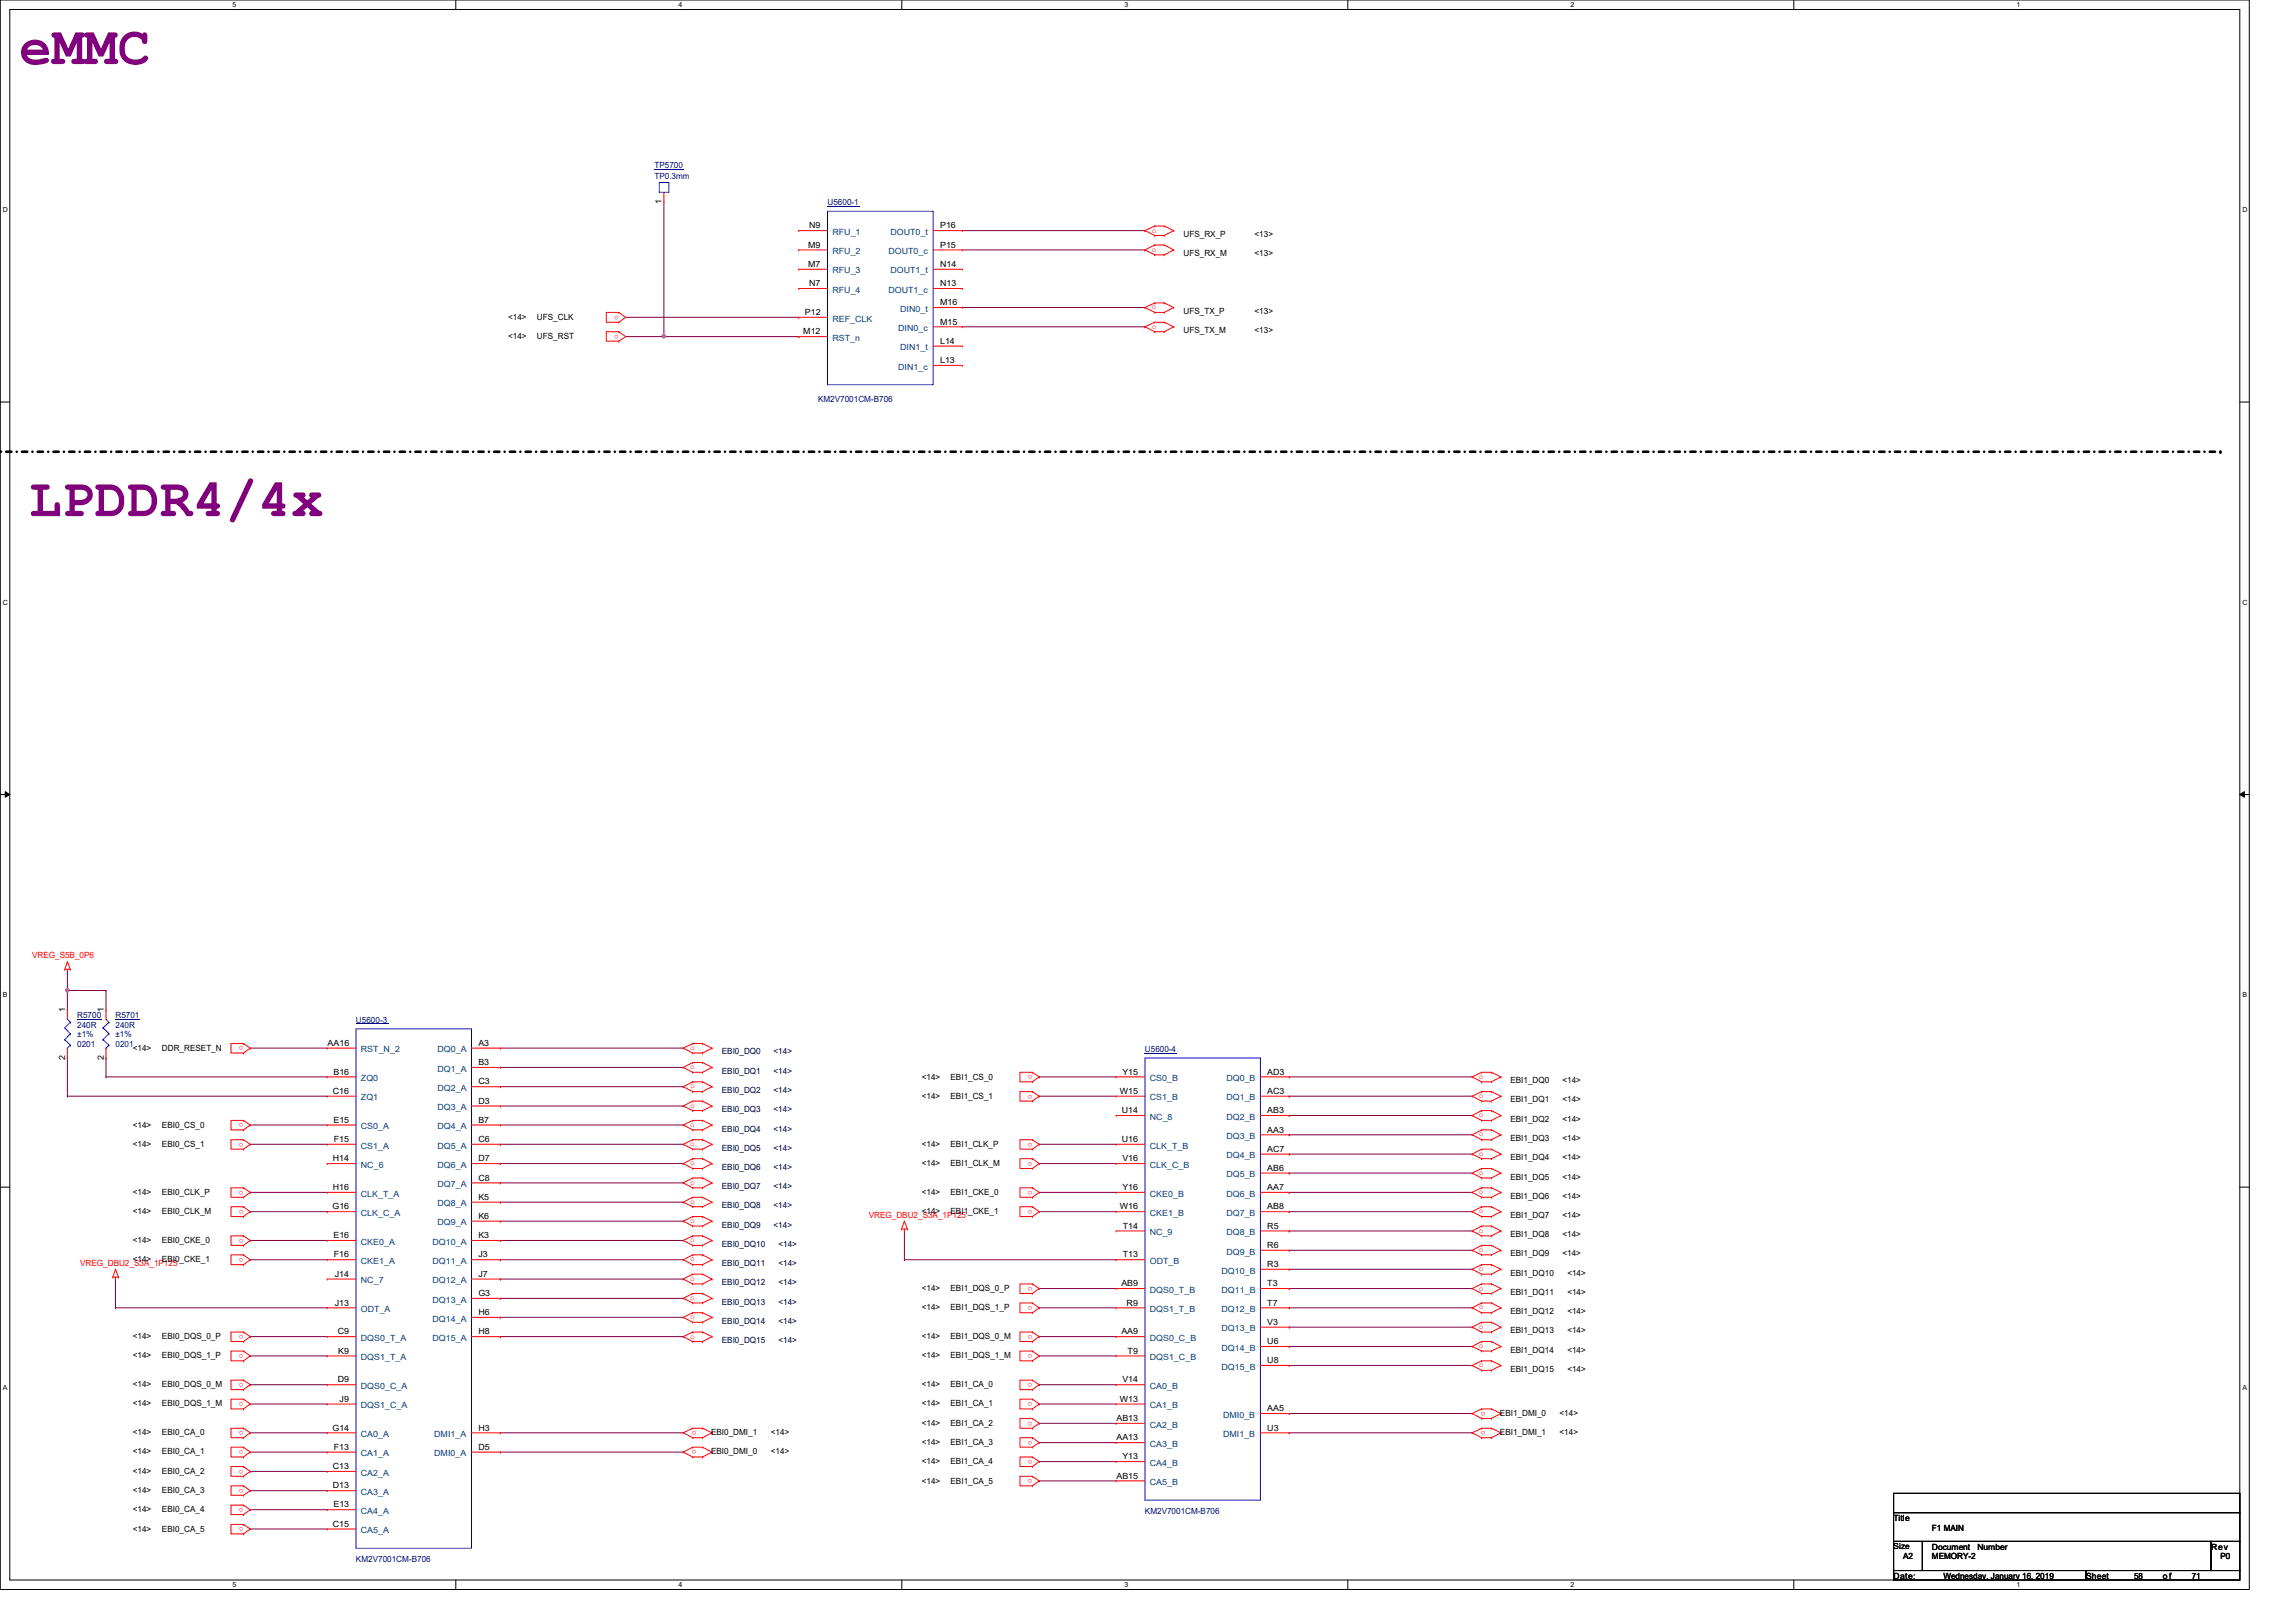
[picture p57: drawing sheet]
<svg xmlns="http://www.w3.org/2000/svg" width="297mm" height="210mm" viewBox="0 0 297 210" stroke-linecap="round" stroke-linejoin="round" font-family="sans-serif">
<defs><g id="words">
<g font-size="6.9" fill="#800080">
<text x="2.5" y="8.3">eMMC</text>
<text x="3.8" y="66.8">LPDDR4/4x</text>
</g>
<g font-size="1.1" fill="#000080">
<text x="84.7" y="21.7">TP5700</text>
<text x="84.7" y="23.2">TP0.3mm</text>
<text x="107.1" y="26.5">U5600-1</text>
<text x="105.8" y="52.1">KM2V7001CM-B706</text>
<text x="10" y="131.7">R5700</text>
<text x="14.9" y="131.7">R5701</text>
<text x="10" y="133">240R</text>
<text x="10" y="134.2">±1%</text>
<text x="10" y="135.5">0201</text>
<text x="14.9" y="133">240R</text>
<text x="14.9" y="134.2">±1%</text>
<text x="14.9" y="135.5">0201</text>
<text x="46.1" y="132.3">U5600-3</text>
<text x="148.1" y="136.1">U5600-4</text>
<text x="148.1" y="196">KM2V7001CM-B706</text>
<text x="46.1" y="202.2">KM2V7001CM-B706</text>
</g>
<g font-size="1.1">
<text x="85.6" y="26.4" transform="rotate(-90 85.6 26.4)">1</text>
<text x="104.7" y="29.5">N9</text>
<text x="121.6" y="29.5">P16</text>
<text x="104.6" y="32">M9</text>
<text x="104.6" y="34.5">M7</text>
<text x="121.6" y="32">P15</text>
<text x="121.6" y="34.5">N14</text>
<text x="153.1" y="30.6">UFS_RX_P</text>
<text x="153.1" y="33.1">UFS_RX_M</text>
<text x="162.3" y="33.1">&lt;13&gt;</text>
<text x="162.3" y="30.6">&lt;13&gt;</text>
<text x="65.7" y="41.4">&lt;14&gt;</text>
<text x="69.5" y="41.4">UFS_CLK</text>
<text x="104.1" y="40.8">P12</text>
<text x="104.7" y="37">N7</text>
<text x="121.6" y="42">M15</text>
<text x="121.6" y="37">N13</text>
<text x="121.6" y="39.5">M16</text>
<text x="153.1" y="40.6">UFS_TX_P</text>
<text x="162.3" y="40.6">&lt;13&gt;</text>
<text x="65.7" y="43.9">&lt;14&gt;</text>
<text x="69.5" y="43.9">UFS_RST</text>
<text x="103.9" y="43.3">M12</text>
<text x="121.6" y="44.5">L14</text>
<text x="121.6" y="47">L13</text>
<text x="153.1" y="43.1">UFS_TX_M</text>
<text x="162.3" y="43.1">&lt;13&gt;</text>
<text x="8.4" y="131" transform="rotate(-90 8.4 131)">1</text>
<text x="13.4" y="131" transform="rotate(-90 13.4 131)">1</text>
<text x="8.4" y="137.2" transform="rotate(-90 8.4 137.2)">2</text>
<text x="13.4" y="137.2" transform="rotate(-90 13.4 137.2)">2</text>
<text x="17.2" y="136">&lt;14&gt;</text>
<text x="21" y="136">DDR_RESET_N</text>
<text x="42.4" y="135.3">AA16</text>
<text x="61.9" y="135.3">A3</text>
<text x="61.9" y="137.8">B3</text>
<text x="43" y="141.6">C16</text>
<text x="43.1" y="139.1">B16</text>
<text x="61.9" y="140.3">C3</text>
<text x="61.9" y="142.8">D3</text>
<text x="119.2" y="139.7">&lt;14&gt;</text>
<text x="119.2" y="142.2">&lt;14&gt;</text>
<text x="123" y="139.7">EBI1_CS_0</text>
<text x="123" y="142.2">EBI1_CS_1</text>
<text x="144.9" y="141.6">W15</text>
<text x="145.2" y="139.1">Y15</text>
<text x="164" y="139.1">AD3</text>
<text x="164" y="141.6">AC3</text>
<text x="195.4" y="140.2">EBI1_DQ0</text>
<text x="195.4" y="142.7">EBI1_DQ1</text>
<text x="202.1" y="140.2">&lt;14&gt;</text>
<text x="202.1" y="142.7">&lt;14&gt;</text>
<text x="17.2" y="145.9">&lt;14&gt;</text>
<text x="17.2" y="148.4">&lt;14&gt;</text>
<text x="21" y="145.9">EBI0_CS_0</text>
<text x="21" y="148.4">EBI0_CS_1</text>
<text x="43.1" y="145.3">E15</text>
<text x="43.2" y="147.8">F15</text>
<text x="61.9" y="145.3">B7</text>
<text x="61.9" y="147.8">C6</text>
<text x="119.2" y="148.4">&lt;14&gt;</text>
<text x="123" y="148.4">EBI1_CLK_P</text>
<text x="145.1" y="147.8">U16</text>
<text x="145.1" y="144.1">U14</text>
<text x="164" y="144.1">AB3</text>
<text x="164" y="146.6">AA3</text>
<text x="164" y="149.1">AC7</text>
<text x="195.4" y="145.2">EBI1_DQ2</text>
<text x="195.4" y="147.7">EBI1_DQ3</text>
<text x="202.1" y="145.2">&lt;14&gt;</text>
<text x="202.1" y="147.7">&lt;14&gt;</text>
<text x="17.2" y="154.6">&lt;14&gt;</text>
<text x="21" y="154.6">EBI0_CLK_P</text>
<text x="43" y="150.3">H14</text>
<text x="43" y="154">H16</text>
<text x="61.9" y="150.3">D7</text>
<text x="61.9" y="152.8">C8</text>
<text x="61.9" y="155.3">K5</text>
<text x="119.2" y="150.9">&lt;14&gt;</text>
<text x="119.2" y="154.6">&lt;14&gt;</text>
<text x="123" y="150.9">EBI1_CLK_M</text>
<text x="123" y="154.6">EBI1_CKE_0</text>
<text x="145.2" y="150.3">V16</text>
<text x="145.2" y="154">Y16</text>
<text x="164" y="151.5">AB6</text>
<text x="164" y="154">AA7</text>
<text x="195.4" y="150.2">EBI1_DQ4</text>
<text x="195.4" y="152.7">EBI1_DQ5</text>
<text x="195.4" y="155.1">EBI1_DQ6</text>
<text x="202.1" y="150.2">&lt;14&gt;</text>
<text x="202.1" y="152.7">&lt;14&gt;</text>
<text x="202.1" y="155.1">&lt;14&gt;</text>
<text x="17.2" y="157.1">&lt;14&gt;</text>
<text x="17.2" y="160.9">&lt;14&gt;</text>
<text x="21" y="157.1">EBI0_CLK_M</text>
<text x="21" y="160.9">EBI0_CKE_0</text>
<text x="43" y="156.5">G16</text>
<text x="43.1" y="160.2">E16</text>
<text x="61.9" y="157.7">K6</text>
<text x="61.9" y="160.2">K3</text>
<text x="119.2" y="157.1">&lt;14&gt;</text>
<text x="123" y="157.1">EBI1_CKE_1</text>
<text x="144.9" y="156.5">W16</text>
<text x="145.2" y="159">T14</text>
<text x="164" y="156.5">AB8</text>
<text x="164" y="159">R5</text>
<text x="164" y="161.5">R6</text>
<text x="195.4" y="160.1">EBI1_DQ8</text>
<text x="195.4" y="157.6">EBI1_DQ7</text>
<text x="202.1" y="160.1">&lt;14&gt;</text>
<text x="202.1" y="157.6">&lt;14&gt;</text>
<text x="17.2" y="163.3">&lt;14&gt;</text>
<text x="21" y="163.3">EBI0_CKE_1</text>
<text x="43.2" y="162.7">F16</text>
<text x="43.3" y="165.2">J14</text>
<text x="61.9" y="162.7">J3</text>
<text x="61.9" y="165.2">J7</text>
<text x="61.9" y="167.7">G3</text>
<text x="119.2" y="167.1">&lt;14&gt;</text>
<text x="123" y="167.1">EBI1_DQS_0_P</text>
<text x="145.1" y="166.5">AB9</text>
<text x="145.2" y="162.7">T13</text>
<text x="164" y="164">R3</text>
<text x="164" y="166.5">T3</text>
<text x="195.4" y="162.6">EBI1_DQ9</text>
<text x="195.4" y="165.1">EBI1_DQ10</text>
<text x="195.4" y="167.6">EBI1_DQ11</text>
<text x="202.1" y="162.6">&lt;14&gt;</text>
<text x="202.8" y="165.1">&lt;14&gt;</text>
<text x="202.8" y="167.6">&lt;14&gt;</text>
<text x="17.2" y="173.3">&lt;14&gt;</text>
<text x="21" y="173.3">EBI0_DQS_0_P</text>
<text x="43.3" y="169">J13</text>
<text x="43.7" y="172.7">C9</text>
<text x="61.9" y="170.2">H6</text>
<text x="61.9" y="172.7">H8</text>
<text x="119.2" y="169.5">&lt;14&gt;</text>
<text x="119.2" y="173.3">&lt;14&gt;</text>
<text x="123" y="169.5">EBI1_DQS_1_P</text>
<text x="123" y="173.3">EBI1_DQS_0_M</text>
<text x="145.1" y="172.7">AA9</text>
<text x="145.8" y="169">R9</text>
<text x="164" y="169">T7</text>
<text x="164" y="171.4">V3</text>
<text x="164" y="173.9">U6</text>
<text x="195.4" y="170.1">EBI1_DQ12</text>
<text x="195.4" y="172.6">EBI1_DQ13</text>
<text x="202.8" y="170.1">&lt;14&gt;</text>
<text x="202.8" y="172.6">&lt;14&gt;</text>
<text x="17.2" y="175.8">&lt;14&gt;</text>
<text x="17.2" y="179.5">&lt;14&gt;</text>
<text x="21" y="175.8">EBI0_DQS_1_P</text>
<text x="21" y="179.5">EBI0_DQS_0_M</text>
<text x="43.7" y="178.9">D9</text>
<text x="43.8" y="175.2">K9</text>
<text x="119.2" y="179.5">&lt;14&gt;</text>
<text x="119.2" y="175.8">&lt;14&gt;</text>
<text x="123" y="179.5">EBI1_CA_0</text>
<text x="123" y="175.8">EBI1_DQS_1_M</text>
<text x="145.2" y="178.9">V14</text>
<text x="145.9" y="175.2">T9</text>
<text x="164" y="176.4">U8</text>
<text x="195.4" y="175">EBI1_DQ14</text>
<text x="195.4" y="177.5">EBI1_DQ15</text>
<text x="202.8" y="175">&lt;14&gt;</text>
<text x="202.8" y="177.5">&lt;14&gt;</text>
<text x="17.2" y="182">&lt;14&gt;</text>
<text x="17.2" y="185.8">&lt;14&gt;</text>
<text x="21" y="182">EBI0_DQS_1_M</text>
<text x="21" y="185.8">EBI0_CA_0</text>
<text x="43" y="185.1">G14</text>
<text x="43.9" y="181.4">J9</text>
<text x="61.9" y="185.1">H3</text>
<text x="92" y="185.8">EBI0_DMI_1</text>
<text x="99.7" y="185.8">&lt;14&gt;</text>
<text x="119.2" y="182">&lt;14&gt;</text>
<text x="119.2" y="184.5">&lt;14&gt;</text>
<text x="123" y="182">EBI1_CA_1</text>
<text x="123" y="184.5">EBI1_CA_2</text>
<text x="144.4" y="183.9">AB13</text>
<text x="144.9" y="181.4">W13</text>
<text x="164" y="182.6">AA5</text>
<text x="164" y="185.1">U3</text>
<text x="194.1" y="183.3">EBI1_DMI_0</text>
<text x="194.1" y="185.8">EBI1_DMI_1</text>
<text x="201.8" y="183.3">&lt;14&gt;</text>
<text x="201.8" y="185.8">&lt;14&gt;</text>
<text x="17.2" y="188.2">&lt;14&gt;</text>
<text x="17.2" y="190.7">&lt;14&gt;</text>
<text x="21" y="188.2">EBI0_CA_1</text>
<text x="21" y="190.7">EBI0_CA_2</text>
<text x="43" y="190.1">C13</text>
<text x="43.2" y="187.6">F13</text>
<text x="61.9" y="187.6">D5</text>
<text x="92" y="188.2">EBI0_DMI_0</text>
<text x="99.7" y="188.2">&lt;14&gt;</text>
<text x="119.2" y="187">&lt;14&gt;</text>
<text x="119.2" y="189.5">&lt;14&gt;</text>
<text x="119.2" y="192">&lt;14&gt;</text>
<text x="123" y="187">EBI1_CA_3</text>
<text x="123" y="189.5">EBI1_CA_4</text>
<text x="123" y="192">EBI1_CA_5</text>
<text x="144.4" y="186.4">AA13</text>
<text x="144.4" y="191.3">AB15</text>
<text x="145.2" y="188.8">Y13</text>
<text x="17.2" y="193.2">&lt;14&gt;</text>
<text x="17.2" y="195.7">&lt;14&gt;</text>
<text x="21" y="193.2">EBI0_CA_3</text>
<text x="21" y="195.7">EBI0_CA_4</text>
<text x="43" y="192.6">D13</text>
<text x="43" y="197.6">C15</text>
<text x="43.1" y="195.1">E13</text>
<text x="245" y="196.8">Title</text>
<text x="17.2" y="198.2">&lt;14&gt;</text>
<text x="21" y="198.2">EBI0_CA_5</text>
<text x="245" y="200.4">Size</text>
<text x="246.2" y="201.8">A2</text>
<text x="249.9" y="200.5">Document</text>
<text x="249.9" y="201.8">MEMORY-2</text>
<text x="249.9" y="198.1">F1 MAIN</text>
<text x="255.8" y="200.5">Number</text>
<text x="286" y="200.5">Rev</text>
<text x="287.3" y="201.8">P0</text>
<text x="245" y="204.3">Date:</text>
<text x="251.4" y="204.3">Wednesday, January 16, 2019</text>
<text x="269.9" y="204.3">Sheet</text>
<text x="276.1" y="204.3">58</text>
<text x="279.8" y="204.3">o f</text>
<text x="283.5" y="204.3">71</text>
</g>
<g font-size="1.1" fill="#004080">
<text x="107.7" y="30.4">RFU_1</text>
<text x="107.7" y="32.9">RFU_2</text>
<text x="107.7" y="35.4">RFU_3</text>
<text x="114.9" y="32.9">DOUT0_c</text>
<text x="115.2" y="30.4">DOUT0_t</text>
<text x="115.2" y="35.4">DOUT1_t</text>
<text x="107.7" y="41.6">REF_CLK</text>
<text x="107.7" y="37.9">RFU_4</text>
<text x="114.9" y="37.9">DOUT1_c</text>
<text x="116.5" y="40.3">DIN0_t</text>
<text x="107.7" y="44.1">RST_n</text>
<text x="116.2" y="42.8">DIN0_c</text>
<text x="116.2" y="47.8">DIN1_c</text>
<text x="116.5" y="45.3">DIN1_t</text>
<text x="46.7" y="136.2">RST_N_2</text>
<text x="56.6" y="136.2">DQ0_A</text>
<text x="46.7" y="139.9">ZQ0</text>
<text x="46.7" y="142.4">ZQ1</text>
<text x="56.6" y="138.7">DQ1_A</text>
<text x="56.6" y="141.2">DQ2_A</text>
<text x="56.6" y="143.7">DQ3_A</text>
<text x="148.8" y="139.9">CS0_B</text>
<text x="148.8" y="142.4">CS1_B</text>
<text x="158.7" y="139.9">DQ0_B</text>
<text x="158.7" y="142.4">DQ1_B</text>
<text x="46.7" y="146.1">CS0_A</text>
<text x="46.7" y="148.6">CS1_A</text>
<text x="56.6" y="146.1">DQ4_A</text>
<text x="56.6" y="148.6">DQ5_A</text>
<text x="148.8" y="148.6">CLK_T_B</text>
<text x="148.8" y="144.9">NC_8</text>
<text x="158.7" y="144.9">DQ2_B</text>
<text x="158.7" y="147.4">DQ3_B</text>
<text x="158.7" y="149.9">DQ4_B</text>
<text x="46.7" y="151.1">NC_6</text>
<text x="46.7" y="154.9">CLK_T_A</text>
<text x="56.6" y="151.1">DQ6_A</text>
<text x="56.6" y="153.6">DQ7_A</text>
<text x="148.8" y="151.1">CLK_C_B</text>
<text x="148.8" y="154.9">CKE0_B</text>
<text x="158.7" y="152.4">DQ5_B</text>
<text x="158.7" y="154.9">DQ6_B</text>
<text x="46.7" y="157.4">CLK_C_A</text>
<text x="46.7" y="161.1">CKE0_A</text>
<text x="56" y="161.1">DQ10_A</text>
<text x="56.6" y="156.1">DQ8_A</text>
<text x="56.6" y="158.6">DQ9_A</text>
<text x="148.8" y="157.4">CKE1_B</text>
<text x="148.8" y="159.9">NC_9</text>
<text x="158.7" y="157.4">DQ7_B</text>
<text x="158.7" y="159.9">DQ8_B</text>
<text x="46.7" y="163.6">CKE1_A</text>
<text x="46.7" y="166.1">NC_7</text>
<text x="56" y="163.6">DQ11_A</text>
<text x="56" y="166.1">DQ12_A</text>
<text x="148.8" y="163.6">ODT_B</text>
<text x="148.8" y="167.3">DQS0_T_B</text>
<text x="158" y="164.8">DQ10_B</text>
<text x="158" y="167.3">DQ11_B</text>
<text x="158.7" y="162.3">DQ9_B</text>
<text x="46.7" y="169.8">ODT_A</text>
<text x="46.7" y="173.5">DQS0_T_A</text>
<text x="56" y="168.6">DQ13_A</text>
<text x="56" y="171">DQ14_A</text>
<text x="56" y="173.5">DQ15_A</text>
<text x="148.8" y="173.5">DQS0_C_B</text>
<text x="148.8" y="169.8">DQS1_T_B</text>
<text x="158" y="169.8">DQ12_B</text>
<text x="158" y="172.3">DQ13_B</text>
<text x="46.7" y="179.7">DQS0_C_A</text>
<text x="46.7" y="176">DQS1_T_A</text>
<text x="148.8" y="176">DQS1_C_B</text>
<text x="148.8" y="179.7">CA0_B</text>
<text x="158" y="174.8">DQ14_B</text>
<text x="158" y="177.2">DQ15_B</text>
<text x="46.7" y="182.2">DQS1_C_A</text>
<text x="46.7" y="186">CA0_A</text>
<text x="56.2" y="186">DMI1_A</text>
<text x="148.8" y="182.2">CA1_B</text>
<text x="148.8" y="184.7">CA2_B</text>
<text x="158.2" y="183.5">DMI0_B</text>
<text x="158.2" y="186">DMI1_B</text>
<text x="46.7" y="188.5">CA1_A</text>
<text x="46.7" y="191">CA2_A</text>
<text x="56.2" y="188.5">DMI0_A</text>
<text x="148.8" y="187.2">CA3_B</text>
<text x="148.8" y="189.7">CA4_B</text>
<text x="46.7" y="193.5">CA3_A</text>
<text x="46.7" y="195.9">CA4_A</text>
<text x="148.8" y="192.2">CA5_B</text>
<text x="46.7" y="198.4">CA5_A</text>
</g>
<g font-size="1.1" fill="#f00">
<text x="4.1" y="124">VREG_S5B_0P6</text>
<text x="112.4" y="157.6">VREG_DBU2_S3A_1P125</text>
<text x="10.4" y="163.8">VREG_DBU2_S3A_1P125</text>
</g>
<g font-size="1.1" fill="#000040">
<text x="93.4" y="136.4">EBI0_DQ0</text>
<text x="100.1" y="136.4">&lt;14&gt;</text>
<text x="93.4" y="138.9">EBI0_DQ1</text>
<text x="93.4" y="141.4">EBI0_DQ2</text>
<text x="93.4" y="143.9">EBI0_DQ3</text>
<text x="100.1" y="138.9">&lt;14&gt;</text>
<text x="100.1" y="141.4">&lt;14&gt;</text>
<text x="100.1" y="143.9">&lt;14&gt;</text>
<text x="93.4" y="146.4">EBI0_DQ4</text>
<text x="93.4" y="148.9">EBI0_DQ5</text>
<text x="100.1" y="146.4">&lt;14&gt;</text>
<text x="100.1" y="148.9">&lt;14&gt;</text>
<text x="93.4" y="151.4">EBI0_DQ6</text>
<text x="93.4" y="153.9">EBI0_DQ7</text>
<text x="100.1" y="151.4">&lt;14&gt;</text>
<text x="100.1" y="153.9">&lt;14&gt;</text>
<text x="93.4" y="156.4">EBI0_DQ8</text>
<text x="93.4" y="158.9">EBI0_DQ9</text>
<text x="93.4" y="161.3">EBI0_DQ10</text>
<text x="100.1" y="156.4">&lt;14&gt;</text>
<text x="100.1" y="158.9">&lt;14&gt;</text>
<text x="100.7" y="161.3">&lt;14&gt;</text>
<text x="93.4" y="163.8">EBI0_DQ11</text>
<text x="93.4" y="166.3">EBI0_DQ12</text>
<text x="100.7" y="163.8">&lt;14&gt;</text>
<text x="100.7" y="166.3">&lt;14&gt;</text>
<text x="93.4" y="168.8">EBI0_DQ13</text>
<text x="93.4" y="171.3">EBI0_DQ14</text>
<text x="93.4" y="173.8">EBI0_DQ15</text>
<text x="100.7" y="168.8">&lt;14&gt;</text>
<text x="100.7" y="171.3">&lt;14&gt;</text>
<text x="100.7" y="173.8">&lt;14&gt;</text>
</g>
<g font-size="1" fill="#f00">
<text x="149" y="30.1">o</text>
<text x="149" y="32.6">o</text>
<text x="80" y="40.9" transform="rotate(180 80 40.9)">o</text>
<text x="149" y="40">o</text>
<text x="80" y="43.3" transform="rotate(180 80 43.3)">o</text>
<text x="149" y="42.5">o</text>
<text x="31.5" y="135.4" transform="rotate(180 31.5 135.4)">o</text>
<text x="89.3" y="135.9">o</text>
<text x="89.3" y="138.3">o</text>
<text x="89.3" y="140.8">o</text>
<text x="89.3" y="143.3">o</text>
<text x="133.6" y="139.1" transform="rotate(180 133.6 139.1)">o</text>
<text x="133.6" y="141.6" transform="rotate(180 133.6 141.6)">o</text>
<text x="191.3" y="139.6">o</text>
<text x="191.3" y="142.1">o</text>
<text x="31.5" y="145.4" transform="rotate(180 31.5 145.4)">o</text>
<text x="31.5" y="147.9" transform="rotate(180 31.5 147.9)">o</text>
<text x="89.3" y="145.8">o</text>
<text x="89.3" y="148.3">o</text>
<text x="133.6" y="147.9" transform="rotate(180 133.6 147.9)">o</text>
<text x="191.3" y="144.6">o</text>
<text x="191.3" y="147.1">o</text>
<text x="191.3" y="149.6">o</text>
<text x="31.5" y="154.1" transform="rotate(180 31.5 154.1)">o</text>
<text x="89.3" y="155.8">o</text>
<text x="89.3" y="150.8">o</text>
<text x="89.3" y="153.3">o</text>
<text x="133.6" y="150.4" transform="rotate(180 133.6 150.4)">o</text>
<text x="133.6" y="154.1" transform="rotate(180 133.6 154.1)">o</text>
<text x="191.3" y="152.1">o</text>
<text x="191.3" y="154.6">o</text>
<text x="31.5" y="156.6" transform="rotate(180 31.5 156.6)">o</text>
<text x="31.5" y="160.3" transform="rotate(180 31.5 160.3)">o</text>
<text x="89.3" y="158.3">o</text>
<text x="89.3" y="160.8">o</text>
<text x="133.6" y="156.6" transform="rotate(180 133.6 156.6)">o</text>
<text x="191.3" y="159.5">o</text>
<text x="191.3" y="157">o</text>
<text x="31.5" y="162.8" transform="rotate(180 31.5 162.8)">o</text>
<text x="89.3" y="163.2">o</text>
<text x="89.3" y="165.7">o</text>
<text x="133.6" y="166.5" transform="rotate(180 133.6 166.5)">o</text>
<text x="191.3" y="162">o</text>
<text x="191.3" y="164.5">o</text>
<text x="191.3" y="167">o</text>
<text x="31.5" y="172.8" transform="rotate(180 31.5 172.8)">o</text>
<text x="89.3" y="168.2">o</text>
<text x="89.3" y="170.7">o</text>
<text x="89.3" y="173.2">o</text>
<text x="133.6" y="169" transform="rotate(180 133.6 169)">o</text>
<text x="133.6" y="172.8" transform="rotate(180 133.6 172.8)">o</text>
<text x="191.3" y="169.5">o</text>
<text x="191.3" y="172">o</text>
<text x="31.5" y="175.3" transform="rotate(180 31.5 175.3)">o</text>
<text x="31.5" y="179" transform="rotate(180 31.5 179)">o</text>
<text x="133.6" y="179" transform="rotate(180 133.6 179)">o</text>
<text x="133.6" y="175.3" transform="rotate(180 133.6 175.3)">o</text>
<text x="191.3" y="174.5">o</text>
<text x="191.3" y="177">o</text>
<text x="31.5" y="181.5" transform="rotate(180 31.5 181.5)">o</text>
<text x="31.5" y="185.2" transform="rotate(180 31.5 185.2)">o</text>
<text x="90.1" y="185.2" transform="rotate(180 90.1 185.2)">o</text>
<text x="133.6" y="181.5" transform="rotate(180 133.6 181.5)">o</text>
<text x="133.6" y="184" transform="rotate(180 133.6 184)">o</text>
<text x="192.2" y="182.7" transform="rotate(180 192.2 182.7)">o</text>
<text x="192.2" y="185.2" transform="rotate(180 192.2 185.2)">o</text>
<text x="31.5" y="187.7" transform="rotate(180 31.5 187.7)">o</text>
<text x="31.5" y="190.2" transform="rotate(180 31.5 190.2)">o</text>
<text x="90.1" y="187.7" transform="rotate(180 90.1 187.7)">o</text>
<text x="133.6" y="186.4" transform="rotate(180 133.6 186.4)">o</text>
<text x="133.6" y="188.9" transform="rotate(180 133.6 188.9)">o</text>
<text x="133.6" y="191.4" transform="rotate(180 133.6 191.4)">o</text>
<text x="31.5" y="192.7" transform="rotate(180 31.5 192.7)">o</text>
<text x="31.5" y="195.2" transform="rotate(180 31.5 195.2)">o</text>
<text x="31.5" y="197.7" transform="rotate(180 31.5 197.7)">o</text>
</g>
<g font-size=".9">
<text x="30.1" y=".9">5</text>
<text x="87.8" y=".9">4</text>
<text x="145.5" y=".9">3</text>
<text x="203.2" y=".9">2</text>
<text x="260.9" y=".9">1</text>
<text x=".4" y="27.4">D</text>
<text x="290.1" y="27.4">D</text>
<text x=".4" y="78.2">C</text>
<text x="290.1" y="78.2">C</text>
<text x=".4" y="129">B</text>
<text x="290.1" y="129">B</text>
<text x=".4" y="179.8">A</text>
<text x="290.1" y="179.8">A</text>
<text x="30.1" y="205.4">5</text>
<text x="87.8" y="205.4">4</text>
<text x="145.5" y="205.4">3</text>
<text x="203.2" y="205.4">2</text>
<text x="260.9" y="205.4">1</text>
</g>
</g></defs>
<path d="M0 0h291v205.7h-291zM1.3 1.2h288.5v203.3h-288.5z" fill="none" stroke="#000" stroke-width=".13"/>
<g fill="#fff">
<path d="M30.1 .1h.5v1h-.5z"/>
<path d="M30.1 204.6h.5v1h-.5z"/>
</g>
<path d="M59 0v1.2M59 204.5v1.2" fill="none" stroke="#000" stroke-width=".13"/>
<g fill="#fff">
<path d="M87.8 .1h.5v1h-.5z"/>
<path d="M87.8 204.6h.5v1h-.5z"/>
</g>
<path d="M116.7 0v1.2M116.7 204.5v1.2" fill="none" stroke="#000" stroke-width=".13"/>
<g fill="#fff">
<path d="M145.5 .1h.5v1h-.5z"/>
<path d="M145.5 204.6h.5v1h-.5z"/>
</g>
<path d="M174.4 0v1.2M174.4 204.5v1.2" fill="none" stroke="#000" stroke-width=".13"/>
<g fill="#fff">
<path d="M203.2 .1h.5v1h-.5z"/>
<path d="M203.2 204.6h.5v1h-.5z"/>
</g>
<path d="M232.1 0v1.2M232.1 204.5v1.2" fill="none" stroke="#000" stroke-width=".13"/>
<g fill="#fff">
<path d="M260.9 .1h.5v1h-.5z"/>
<path d="M260.9 204.6h.5v1h-.5z"/>
<path d="M.4 26.6h.6v1h-.6z"/>
<path d="M290.1 26.6h.6v1h-.6z"/>
<path d="M.4 77.4h.6v1h-.6z"/>
<path d="M290.1 77.4h.6v1h-.6z"/>
</g>
<path d="M0 52h1.3M289.8 52h1.2" fill="none" stroke="#000" stroke-width=".13"/>
<g fill="#fff">
<path d="M.4 128.2h.6v1h-.6z"/>
<path d="M290.1 128.2h.6v1h-.6z"/>
</g>
<path d="M0 102.8h1.3M.7 102.4l.6 .4-.6 .4zM289.8 102.8l.6-.4v.8zM289.8 102.8h1.2" fill="none" stroke="#000" stroke-width=".13"/>
<path d="M.7 102.4l.6 .4-.6 .4zM289.8 102.8l.6-.4v.8z" fill="#000"/>
<g fill="#fff">
<path d="M.4 179h.5v1h-.5z"/>
<path d="M290.1 179h.6v1h-.6z"/>
</g>
<path d="M0 153.6h1.3M289.8 153.6h1.2" fill="none" stroke="#000" stroke-width=".13"/>
<path d="M0 58.5h287.3" fill="none" stroke="#000" stroke-width=".34" stroke-dasharray=".7 .7 0 .7"/>
<circle cx="287.3" cy="58.5" r=".17" fill="#000" stroke-dasharray=".7 .7 0 .7"/>
<path d="M85.9 26.1v17.5M85.9 43.6h.1" fill="none" stroke="#800040" stroke-width=".13"/>
<path d="M85.7 43.4h.3l.1 .1-.1 .2h-.2h-.1z" fill-rule="evenodd" fill="#f0f"/>
<path d="M85.7 43.4h.3l.1 .1-.1 .2h-.2h-.1z" fill="none" stroke="#f0f" stroke-width=".13"/>
<g fill="none" stroke="#800040" stroke-width=".13">
<path d="M80.9 41.1h22.4M103.3 41.1h.1M8.7 136.9h.1M8.7 125.7h.1M8.7 128.2h.1M8.7 125.7v5M8.7 136.9v5M8.7 128.2h5M13.7 136.9h.1M13.7 139.4h.1M13.7 128.2h.1M13.7 139.4h28.6"/>
<path d="M13.7 128.2v2.5M13.7 136.9v2.5M32.4 135.6h.1M32.4 135.6h9.9M64.7 135.6h.1M64.7 138.1h.1M64.7 135.6h23.7M64.7 138.1h23.7M166.8 139.4h.1M166.8 139.4h23.7M8.7 141.9h.1M8.7 141.9h33.6"/>
<path d="M64.7 155.6h.1M64.7 158h.1M64.7 140.6h.1M64.7 143.1h.1M64.7 145.6h.1M64.7 148.1h.1M64.7 150.6h.1M64.7 153.1h.1M64.7 155.6h23.7M64.7 158h23.7M64.7 140.6h23.7M64.7 143.1h23.7"/>
<path d="M64.7 145.6h23.7M64.7 148.1h23.7M64.7 150.6h23.7M64.7 153.1h23.7M166.8 159.3h.1M166.8 141.9h.1M166.8 144.4h.1M166.8 146.9h.1M166.8 149.4h.1M166.8 151.8h.1M166.8 154.3h.1M166.8 156.8h.1"/>
<path d="M166.8 159.3h23.7M166.8 141.9h23.7M166.8 144.4h23.7M166.8 146.9h23.7M166.8 149.4h23.7M166.8 151.8h23.7M166.8 154.3h23.7M166.8 156.8h23.7M64.7 160.5h.1M64.7 163h.1M64.7 165.5h.1M64.7 168h.1"/>
<path d="M64.7 170.5h.1M64.7 173h.1M64.7 160.5h23.7M64.7 163h23.7M64.7 165.5h23.7M64.7 168h23.7M64.7 170.5h23.7M64.7 173h23.7M166.8 161.8h.1M166.8 164.3h.1M166.8 166.8h.1M166.8 169.2h.1"/>
<path d="M166.8 171.7h.1M166.8 174.2h.1M166.8 176.7h.1M166.8 161.8h23.7M166.8 164.3h23.7M166.8 166.8h23.7M166.8 169.2h23.7M166.8 171.7h23.7M166.8 174.2h23.7M166.8 176.7h23.7"/>
</g>
<path d="M8.6 128h.3v.1v.2l-.2 .1-.1-.1z" fill-rule="evenodd" fill="#f0f"/>
<path d="M8.6 128h.3v.1v.2l-.2 .1-.1-.1z" fill="none" stroke="#f0f" stroke-width=".13"/>
<g fill="none" stroke="#800040" stroke-width=".13">
<path d="M124.5 29.8h23.6M124.5 32.3h23.6M124.5 39.8h23.6M148.1 29.8h.1M148.1 32.3h.1M148.1 39.8h.1M80.9 43.6h22.4M85.9 43.6h.1M103.3 43.6h.1M124.5 42.3h23.6M148.1 42.3h.1M134.4 139.4h.1"/>
<path d="M134.4 139.4h10M32.4 145.6h.1M32.4 148.1h.1M32.4 154.3h.1M32.4 156.8h.1M32.4 145.6h9.9M32.4 148.1h9.9M32.4 154.3h9.9M32.4 156.8h9.9M117 159.3h.1M117 159.3v3.7M134.4 141.9h.1"/>
<path d="M134.4 148.1h.1M134.4 150.6h.1M134.4 154.3h.1M134.4 156.8h.1M134.4 148.1h10M134.4 154.3h10M134.4 156.8h10M134.4 141.9h10M134.4 150.6h10M14.9 165.5h.1M14.9 169.2h.1M14.9 165.5v3.7"/>
<path d="M14.9 169.2h27.4M32.4 160.5h.1M32.4 163h.1M32.4 173h.1M32.4 175.5h.1M32.4 179.2h.1M32.4 160.5h9.9M32.4 163h9.9M32.4 173h9.9M32.4 175.5h9.9M32.4 179.2h9.9M117 163h.1"/>
<path d="M117 163h27.4M134.4 179.2h.1M134.4 166.8h.1M134.4 169.2h.1M134.4 173h.1M134.4 175.5h.1M134.4 169.2h10M134.4 173h10M134.4 175.5h10M134.4 179.2h10M134.4 166.8h10M32.4 181.7h.1"/>
<path d="M32.4 185.4h.1M32.4 187.9h.1M32.4 190.4h.1M32.4 192.9h.1M32.4 195.4h.1M32.4 197.9h.1M32.4 181.7h9.9M32.4 185.4h9.9M32.4 187.9h9.9M32.4 190.4h9.9M32.4 192.9h9.9M32.4 195.4h9.9"/>
<path d="M32.4 197.9h9.9M64.7 185.4h.1M64.7 187.9h.1M64.7 185.4h23.7M64.7 187.9h23.7M134.4 181.7h.1M134.4 184.2h.1M134.4 186.7h.1M134.4 189.1h.1M134.4 191.6h.1M134.4 181.7h10M134.4 184.2h10"/>
<path d="M134.4 186.7h10M134.4 189.1h10M134.4 191.6h10M166.8 182.9h.1M166.8 185.4h.1M166.8 185.4h23.7M166.8 182.9h23.7"/>
</g>
<g fill="none" stroke="#f00" stroke-width=".13">
<path d="M85.9 26.1h.1M85.9 24.9v1.2M103.3 29.8h.1M103.3 32.3h.1M103.3 34.8h.1M103.3 37.3h.1M103.3 29.8h3.8M103.3 32.3h3.8M103.3 37.3h3.8M103.3 34.8h3.8M120.7 29.8h3.8M120.7 32.3h3.8"/>
<path d="M120.7 37.3h3.8M120.7 39.8h3.8M120.7 34.8h3.8M124.5 29.8h.1M124.5 37.3h.1M124.5 32.3h.1M124.5 39.8h.1M124.5 34.8h.1M148.1 29.8h.1M148.1 32.3h.1M148.1 39.8h.1M148.1 29.8l1.3 .7"/>
<path d="M148.1 32.3l1.3 .7M148.1 39.8l1.3 .6M149.4 29.3h.1M149.4 30.5h.1M149.4 31.7h.1M149.4 33h.1M149.4 39.2h.1M149.4 29.3l-1.3 .5M149.4 29.3h1.2M149.4 30.5h1.2M149.4 31.7l-1.3 .6M149.4 31.7h1.2"/>
<path d="M149.4 33h1.2M149.4 39.2l-1.3 .6M149.4 39.2h1.2M150.6 29.3h.1M150.6 30.5h.1M150.6 31.7h.1M150.6 33h.1M150.6 39.2h.1M150.6 29.3l1.2 .5M150.6 31.7l1.2 .6M150.6 39.2l1.2 .6M151.8 29.8h.1"/>
<path d="M151.8 32.3h.1M151.8 39.8h.1M151.8 29.8l-1.2 .7M151.8 32.3l-1.2 .7M151.8 39.8l-1.2 .6M80 41.7h.1M80 40.4h.1M80 40.4h-1.6v1.3h1.6M80 44.2h.1M80 42.9h.1M80 42.9h-1.6v1.3h1.6M80 40.4l.9 .7-.9 .6"/>
<path d="M80 42.9l.9 .7-.9 .6M103.3 41.1h.1M103.3 43.6h.1M103.3 41.1h3.8M103.3 43.6h3.8M120.7 42.3h3.8M120.7 44.8h3.8M120.7 47.3h3.8M124.5 42.3h.1M124.5 44.8h.1M124.5 47.3h.1M148.1 42.3h.1"/>
<path d="M148.1 42.3l1.3 .6M149.4 40.4h.1M149.4 41.7h.1M149.4 42.9h.1M149.4 40.4h1.2M149.4 41.7l-1.3 .6M149.4 41.7h1.2M149.4 42.9h1.2M150.6 40.4h.1M150.6 41.7h.1M150.6 42.9h.1M150.6 41.7l1.2 .6"/>
<path d="M151.8 42.3h.1M151.8 42.3l-1.2 .6M8.4 125.4h.1M8.4 125.4h.7M8.7 125.7h.1M8.7 124.5h.1M8.7 130.7h.1M8.7 136.9h.1M8.7 125.4v.3M8.7 130.7v1.2M8.7 135.6v1.3M8.7 124.5l.4 .9"/>
<path d="M8.7 124.5l-.3 .9M9.1 125.4h.1M13.7 130.7h.1M13.7 136.9h.1M13.7 130.7v1.2M13.7 135.6v1.3M31.5 136.3h.1M31.5 135h.1M31.5 135h-1.6v1.3h1.6M31.5 135l.9 .6-.9 .7M42.3 135.6h.1M42.3 139.4h.1"/>
<path d="M42.3 139.4h3.8M42.3 135.6h3.8M61 135.6h3.7M61 138.1h3.7M64.7 135.6h.1M64.7 138.1h.1M88.4 135.6h.1M88.4 138.1h.1M88.4 135.6l1.2 .7M88.4 138.1l1.2 .7M89.6 135h.1M89.6 136.3h.1"/>
<path d="M89.6 137.5h.1M89.6 138.8h.1M89.6 140h.1M89.6 135l-1.2 .6M89.6 135h1.3M89.6 136.3h1.3M89.6 137.5l-1.2 .6M89.6 137.5h1.3M89.6 138.8h1.3M89.6 140l-1.2 .6M89.6 140h1.3M90.9 135h.1"/>
<path d="M90.9 136.3h.1M90.9 137.5h.1M90.9 138.8h.1M90.9 140h.1M90.9 135l1.2 .6M90.9 137.5l1.2 .6M90.9 140l1.2 .6M92.1 135.6h.1M92.1 138.1h.1M92.1 135.6l-1.2 .7M92.1 138.1l-1.2 .7M133.6 140h.1"/>
<path d="M133.6 138.8h.1M133.6 138.8h-1.7v1.2h1.7M133.6 138.8l.8 .6-.8 .6M144.4 139.4h.1M144.4 139.4h3.7M163.1 139.4h3.7M166.8 139.4h.1M190.5 139.4h.1M190.5 139.4l1.2 .6M191.7 138.8h.1M191.7 140h.1M191.7 138.8h1.3"/>
<path d="M191.7 140h1.3M191.7 138.8l-1.2 .6M193 138.8h.1M193 140h.1M193 138.8l1.2 .6M194.2 139.4h.1M194.2 139.4l-1.2 .6M31.5 146.2h.1M31.5 145h.1M31.5 145h-1.6v1.2h1.6M31.5 148.7h.1M31.5 147.5h.1"/>
<path d="M31.5 147.5h-1.6v1.2h1.6M31.5 154.9h.1M31.5 153.7h.1M31.5 153.7h-1.6v1.2h1.6M31.5 157.4h.1M31.5 156.2h.1M31.5 156.2h-1.6v1.2h1.6M31.5 159.9h.1M31.5 159.9h-1.6v1.3h1.6M31.5 145l.9 .6-.9 .6M31.5 147.5l.9 .6-.9 .6M31.5 153.7l.9 .6-.9 .6"/>
<path d="M31.5 156.2l.9 .6-.9 .6M31.5 159.9l.9 .6-.9 .7M42.3 141.9h.1M42.3 145.6h.1M42.3 148.1h.1M42.3 150.6h.1M42.3 156.8h.1M42.3 154.3h.1M42.3 150.6h3.8M42.3 148.1h3.8M42.3 154.3h3.8M42.3 156.8h3.8"/>
<path d="M42.3 141.9h3.8M42.3 145.6h3.8M61 150.6h3.7M61 148.1h3.7M61 145.6h3.7M61 140.6h3.7M61 143.1h3.7M61 153.1h3.7M61 155.6h3.7M61 158h3.7M64.7 140.6h.1M64.7 143.1h.1"/>
<path d="M64.7 145.6h.1M64.7 148.1h.1M64.7 150.6h.1M64.7 153.1h.1M64.7 155.6h.1M64.7 158h.1M88.4 155.6h.1M88.4 158h.1M88.4 140.6h.1M88.4 143.1h.1M88.4 145.6h.1M88.4 148.1h.1"/>
<path d="M88.4 150.6h.1M88.4 153.1h.1M88.4 155.6l1.2 .6M88.4 158l1.2 .7M88.4 140.6l1.2 .7M88.4 143.1l1.2 .6M88.4 145.6l1.2 .6M88.4 148.1l1.2 .6M88.4 150.6l1.2 .6M88.4 153.1l1.2 .6M89.6 154.9h.1M89.6 156.2h.1"/>
<path d="M89.6 157.4h.1M89.6 158.7h.1M89.6 159.9h.1M89.6 141.3h.1M89.6 142.5h.1M89.6 143.7h.1M89.6 145h.1M89.6 146.2h.1M89.6 147.5h.1M89.6 148.7h.1M89.6 149.9h.1M89.6 151.2h.1"/>
<path d="M89.6 152.4h.1M89.6 153.7h.1M89.6 154.9l-1.2 .7M89.6 154.9h1.3M89.6 156.2h1.3M89.6 157.4l-1.2 .6M89.6 157.4h1.3M89.6 158.7h1.3M89.6 159.9l-1.2 .6M89.6 159.9h1.3M89.6 141.3h1.3M89.6 142.5l-1.2 .6"/>
<path d="M89.6 142.5h1.3M89.6 143.7h1.3M89.6 145l-1.2 .6M89.6 145h1.3M89.6 146.2h1.3M89.6 147.5l-1.2 .6M89.6 147.5h1.3M89.6 148.7h1.3M89.6 149.9l-1.2 .7M89.6 149.9h1.3M89.6 151.2h1.3M89.6 152.4l-1.2 .7"/>
<path d="M89.6 152.4h1.3M89.6 153.7h1.3M90.9 154.9h.1M90.9 156.2h.1M90.9 157.4h.1M90.9 158.7h.1M90.9 159.9h.1M90.9 141.3h.1M90.9 142.5h.1M90.9 143.7h.1M90.9 145h.1M90.9 146.2h.1"/>
<path d="M90.9 147.5h.1M90.9 148.7h.1M90.9 149.9h.1M90.9 151.2h.1M90.9 152.4h.1M90.9 153.7h.1M90.9 154.9l1.2 .7M90.9 157.4l1.2 .6M90.9 159.9l1.2 .6M90.9 142.5l1.2 .6M90.9 145l1.2 .6M90.9 147.5l1.2 .6"/>
<path d="M90.9 149.9l1.2 .7M90.9 152.4l1.2 .7M92.1 155.6h.1M92.1 158h.1M92.1 140.6h.1M92.1 143.1h.1M92.1 145.6h.1M92.1 148.1h.1M92.1 150.6h.1M92.1 153.1h.1M92.1 155.6l-1.2 .6M92.1 158l-1.2 .7"/>
<path d="M92.1 140.6l-1.2 .7M92.1 143.1l-1.2 .6M92.1 145.6l-1.2 .6M92.1 148.1l-1.2 .6M92.1 150.6l-1.2 .6M92.1 153.1l-1.2 .6M116.6 159h.1M116.6 159h.8M117 159.3h.1M117 158h.1M117 159v.3M117 158l.4 1"/>
<path d="M117 158l-.4 1M117.4 159h.1M133.6 142.5h.1M133.6 141.3h.1M133.6 141.3h-1.7v1.2h1.7M133.6 148.7h.1M133.6 147.5h.1M133.6 147.5h-1.7v1.2h1.7M133.6 151.2h.1M133.6 149.9h.1M133.6 149.9h-1.7v1.3h1.7M133.6 154.9h.1"/>
<path d="M133.6 153.7h.1M133.6 153.7h-1.7v1.2h1.7M133.6 157.4h.1M133.6 156.2h.1M133.6 156.2h-1.7v1.2h1.7M133.6 141.3l.8 .6-.8 .6M133.6 147.5l.8 .6-.8 .6M133.6 149.9l.8 .7-.8 .6M133.6 153.7l.8 .6-.8 .6M133.6 156.2l.8 .6-.8 .6M144.4 150.6h.1M144.4 148.1h.1"/>
<path d="M144.4 154.3h.1M144.4 156.8h.1M144.4 159.3h.1M144.4 141.9h.1M144.4 144.4h.1M144.4 150.6h3.7M144.4 148.1h3.7M144.4 154.3h3.7M144.4 156.8h3.7M144.4 159.3h3.7M144.4 141.9h3.7M144.4 144.4h3.7"/>
<path d="M163.1 154.3h3.7M163.1 156.8h3.7M163.1 159.3h3.7M163.1 141.9h3.7M163.1 144.4h3.7M163.1 146.9h3.7M163.1 149.4h3.7M163.1 151.8h3.7M166.8 141.9h.1M166.8 144.4h.1M166.8 146.9h.1M166.8 149.4h.1"/>
<path d="M166.8 151.8h.1M166.8 154.3h.1M166.8 156.8h.1M166.8 159.3h.1M190.5 159.3h.1M190.5 141.9h.1M190.5 144.4h.1M190.5 146.9h.1M190.5 149.4h.1M190.5 151.8h.1M190.5 154.3h.1M190.5 156.8h.1"/>
<path d="M190.5 159.3l1.2 .6M190.5 141.9l1.2 .6M190.5 144.4l1.2 .6M190.5 146.9l1.2 .6M190.5 149.4l1.2 .5M190.5 151.8l1.2 .6M190.5 154.3l1.2 .6M190.5 156.8l1.2 .6M191.7 158.7h.1M191.7 159.9h.1M191.7 141.3h.1M191.7 142.5h.1"/>
<path d="M191.7 143.7h.1M191.7 145h.1M191.7 146.2h.1M191.7 147.5h.1M191.7 148.7h.1M191.7 149.9h.1M191.7 151.2h.1M191.7 152.4h.1M191.7 153.7h.1M191.7 154.9h.1M191.7 156.2h.1M191.7 157.4h.1"/>
<path d="M191.7 154.9h1.3M191.7 156.2h1.3M191.7 157.4h1.3M191.7 158.7h1.3M191.7 159.9h1.3M191.7 141.3h1.3M191.7 142.5h1.3M191.7 143.7h1.3M191.7 145h1.3M191.7 146.2h1.3M191.7 147.5h1.3M191.7 148.7h1.3"/>
<path d="M191.7 149.9h1.3M191.7 151.2h1.3M191.7 152.4h1.3M191.7 153.7h1.3M191.7 158.7l-1.2 .6M191.7 141.3l-1.2 .6M191.7 143.7l-1.2 .7M191.7 146.2l-1.2 .7M191.7 148.7l-1.2 .7M191.7 151.2l-1.2 .6M191.7 153.7l-1.2 .6M191.7 156.2l-1.2 .6"/>
<path d="M193 158.7h.1M193 159.9h.1M193 141.3h.1M193 142.5h.1M193 143.7h.1M193 145h.1M193 146.2h.1M193 147.5h.1M193 148.7h.1M193 149.9h.1M193 151.2h.1M193 152.4h.1"/>
<path d="M193 153.7h.1M193 154.9h.1M193 156.2h.1M193 157.4h.1M193 158.7l1.2 .6M193 141.3l1.2 .6M193 143.7l1.2 .7M193 146.2l1.2 .7M193 148.7l1.2 .7M193 151.2l1.2 .6M193 153.7l1.2 .6M193 156.2l1.2 .6"/>
<path d="M194.2 159.3h.1M194.2 141.9h.1M194.2 144.4h.1M194.2 146.9h.1M194.2 149.4h.1M194.2 151.8h.1M194.2 154.3h.1M194.2 156.8h.1M194.2 159.3l-1.2 .6M194.2 141.9l-1.2 .6M194.2 144.4l-1.2 .6M194.2 146.9l-1.2 .6"/>
<path d="M194.2 149.4l-1.2 .5M194.2 151.8l-1.2 .6M194.2 154.3l-1.2 .6M194.2 156.8l-1.2 .6M14.6 165.3h.1M14.6 165.3h.7M14.9 165.5h.1M14.9 164.3h.1M14.9 165.3v.2M14.9 164.3l.4 1M14.9 164.3l-.3 1M15.3 165.3h.1"/>
<path d="M31.5 161.2h.1M31.5 163.7h.1M31.5 162.4h.1M31.5 162.4h-1.6v1.3h1.6M31.5 173.6h.1M31.5 172.4h.1M31.5 172.4h-1.6v1.2h1.6M31.5 176.1h.1M31.5 174.8h.1M31.5 174.8h-1.6v1.3h1.6M31.5 179.8h.1M31.5 178.6h.1"/>
<path d="M31.5 178.6h-1.6v1.2h1.6M31.5 162.4l.9 .6-.9 .7M31.5 172.4l.9 .6-.9 .6M31.5 174.8l.9 .7-.9 .6M31.5 178.6l.9 .6-.9 .6M42.3 160.5h.1M42.3 163h.1M42.3 165.5h.1M42.3 169.2h.1M42.3 179.2h.1M42.3 173h.1M42.3 175.5h.1"/>
<path d="M42.3 163h3.8M42.3 173h3.8M42.3 175.5h3.8M42.3 169.2h3.8M42.3 179.2h3.8M42.3 160.5h3.8M42.3 165.5h3.8M61 163h3.7M61 173h3.7M61 160.5h3.7M61 165.5h3.7M61 168h3.7"/>
<path d="M61 170.5h3.7M64.7 160.5h.1M64.7 163h.1M64.7 165.5h.1M64.7 168h.1M64.7 170.5h.1M64.7 173h.1M88.4 160.5h.1M88.4 163h.1M88.4 165.5h.1M88.4 168h.1M88.4 170.5h.1"/>
<path d="M88.4 173h.1M88.4 160.5l1.2 .7M88.4 163l1.2 .7M88.4 165.5l1.2 .7M88.4 168l1.2 .6M88.4 170.5l1.2 .6M88.4 173l1.2 .6M89.6 161.2h.1M89.6 162.4h.1M89.6 163.7h.1M89.6 164.9h.1M89.6 166.2h.1"/>
<path d="M89.6 167.4h.1M89.6 168.6h.1M89.6 169.9h.1M89.6 171.1h.1M89.6 172.4h.1M89.6 173.6h.1M89.6 161.2h1.3M89.6 162.4l-1.2 .6M89.6 162.4h1.3M89.6 163.7h1.3M89.6 164.9l-1.2 .6M89.6 164.9h1.3"/>
<path d="M89.6 166.2h1.3M89.6 167.4l-1.2 .6M89.6 167.4h1.3M89.6 168.6h1.3M89.6 169.9l-1.2 .6M89.6 169.9h1.3M89.6 171.1h1.3M89.6 172.4l-1.2 .6M89.6 172.4h1.3M89.6 173.6h1.3M90.9 161.2h.1M90.9 162.4h.1"/>
<path d="M90.9 163.7h.1M90.9 164.9h.1M90.9 166.2h.1M90.9 167.4h.1M90.9 168.6h.1M90.9 169.9h.1M90.9 171.1h.1M90.9 172.4h.1M90.9 173.6h.1M90.9 162.4l1.2 .6M90.9 164.9l1.2 .6M90.9 167.4l1.2 .6"/>
<path d="M90.9 169.9l1.2 .6M90.9 172.4l1.2 .6M92.1 160.5h.1M92.1 163h.1M92.1 165.5h.1M92.1 168h.1M92.1 170.5h.1M92.1 173h.1M92.1 160.5l-1.2 .7M92.1 163l-1.2 .7M92.1 165.5l-1.2 .7M92.1 168l-1.2 .6"/>
<path d="M92.1 170.5l-1.2 .6M92.1 173l-1.2 .6M133.6 179.8h.1M133.6 178.6h.1M133.6 178.6h-1.7v1.2h1.7M133.6 167.4h.1M133.6 166.2h.1M133.6 166.2h-1.7v1.2h1.7M133.6 169.9h.1M133.6 168.6h.1M133.6 168.6h-1.7v1.3h1.7M133.6 173.6h.1"/>
<path d="M133.6 172.4h.1M133.6 172.4h-1.7v1.2h1.7M133.6 176.1h.1M133.6 174.8h.1M133.6 174.8h-1.7v1.3h1.7M133.6 178.6l.8 .6-.8 .6M133.6 166.2l.8 .6-.8 .6M133.6 168.6l.8 .6-.8 .7M133.6 172.4l.8 .6-.8 .6M133.6 174.8l.8 .7-.8 .6M144.4 163h.1M144.4 173h.1"/>
<path d="M144.4 166.8h.1M144.4 175.5h.1M144.4 169.2h.1M144.4 179.2h.1M144.4 163h3.7M144.4 173h3.7M144.4 166.8h3.7M144.4 175.5h3.7M144.4 169.2h3.7M144.4 179.2h3.7M163.1 166.8h3.7M163.1 169.2h3.7"/>
<path d="M163.1 161.8h3.7M163.1 164.3h3.7M163.1 171.7h3.7M163.1 174.2h3.7M163.1 176.7h3.7M166.8 161.8h.1M166.8 164.3h.1M166.8 166.8h.1M166.8 169.2h.1M166.8 171.7h.1M166.8 174.2h.1M166.8 176.7h.1"/>
<path d="M190.5 161.8h.1M190.5 164.3h.1M190.5 166.8h.1M190.5 169.2h.1M190.5 171.7h.1M190.5 174.2h.1M190.5 176.7h.1M190.5 161.8l1.2 .6M190.5 164.3l1.2 .6M190.5 166.8l1.2 .6M190.5 169.2l1.2 .7M190.5 171.7l1.2 .7"/>
<path d="M190.5 174.2l1.2 .6M190.5 176.7l1.2 .6M191.7 161.2h.1M191.7 162.4h.1M191.7 163.7h.1M191.7 164.9h.1M191.7 166.2h.1M191.7 167.4h.1M191.7 168.6h.1M191.7 169.9h.1M191.7 171.1h.1M191.7 172.4h.1"/>
<path d="M191.7 173.6h.1M191.7 174.8h.1M191.7 176.1h.1M191.7 177.3h.1M191.7 161.2h1.3M191.7 162.4h1.3M191.7 163.7h1.3M191.7 164.9h1.3M191.7 166.2h1.3M191.7 167.4h1.3M191.7 168.6h1.3M191.7 169.9h1.3"/>
<path d="M191.7 171.1h1.3M191.7 172.4h1.3M191.7 173.6h1.3M191.7 161.2l-1.2 .6M191.7 163.7l-1.2 .6M191.7 166.2l-1.2 .6M191.7 168.6l-1.2 .6M191.7 171.1l-1.2 .6M191.7 173.6l-1.2 .6M191.7 174.8h1.3M191.7 176.1l-1.2 .6M191.7 176.1h1.3"/>
<path d="M191.7 177.3h1.3M193 161.2h.1M193 162.4h.1M193 163.7h.1M193 164.9h.1M193 166.2h.1M193 167.4h.1M193 168.6h.1M193 169.9h.1M193 171.1h.1M193 172.4h.1M193 173.6h.1"/>
<path d="M193 174.8h.1M193 176.1h.1M193 177.3h.1M193 161.2l1.2 .6M193 163.7l1.2 .6M193 166.2l1.2 .6M193 168.6l1.2 .6M193 171.1l1.2 .6M193 173.6l1.2 .6M193 176.1l1.2 .6M194.2 161.8h.1M194.2 164.3h.1"/>
<path d="M194.2 166.8h.1M194.2 169.2h.1M194.2 171.7h.1M194.2 174.2h.1M194.2 176.7h.1M194.2 161.8l-1.2 .6M194.2 164.3l-1.2 .6M194.2 166.8l-1.2 .6M194.2 169.2l-1.2 .7M194.2 171.7l-1.2 .7M194.2 174.2l-1.2 .6M194.2 176.7l-1.2 .6"/>
<path d="M31.5 182.3h.1M31.5 181.1h.1M31.5 181.1h-1.6v1.2h1.6M31.5 186.1h.1M31.5 184.8h.1M31.5 184.8h-1.6v1.3h1.6M31.5 188.6h.1M31.5 187.3h.1M31.5 187.3h-1.6v1.3h1.6M31.5 191.1h.1M31.5 189.8h.1M31.5 189.8h-1.6v1.3h1.6"/>
<path d="M31.5 193.5h.1M31.5 192.3h.1M31.5 192.3h-1.6v1.2h1.6M31.5 196h.1M31.5 194.8h.1M31.5 194.8h-1.6v1.2h1.6M31.5 198.5h.1M31.5 197.3h.1M31.5 197.3h-1.6v1.2h1.6M31.5 181.1l.9 .6-.9 .6M31.5 184.8l.9 .6-.9 .7M31.5 187.3l.9 .6-.9 .7"/>
<path d="M31.5 189.8l.9 .6-.9 .7M31.5 192.3l.9 .6-.9 .6M31.5 194.8l.9 .6-.9 .6M31.5 197.3l.9 .6-.9 .6M42.3 181.7h.1M42.3 185.4h.1M42.3 187.9h.1M42.3 190.4h.1M42.3 192.9h.1M42.3 195.4h.1M42.3 197.9h.1M42.3 181.7h3.8"/>
<path d="M42.3 185.4h3.8M42.3 187.9h3.8M42.3 190.4h3.8M42.3 192.9h3.8M42.3 195.4h3.8M42.3 197.9h3.8M61 185.4h3.7M61 187.9h3.7M64.7 187.9h.1M64.7 185.4h.1M88.4 185.4h.1M88.4 187.9h.1"/>
<path d="M88.4 185.4l1.2 .7M88.4 187.9l1.2 .7M89.6 186.1h.1M89.6 184.8h.1M89.6 188.6h.1M89.6 187.3h.1M89.6 186.1h1.3M89.6 184.8h1.3M89.6 184.8l-1.2 .6M89.6 188.6h1.3M89.6 187.3h1.3M89.6 187.3l-1.2 .6"/>
<path d="M90.9 186.1h.1M90.9 184.8h.1M90.9 188.6h.1M90.9 187.3h.1M90.9 184.8l1.2 .6M90.9 187.3l1.2 .6M92.1 185.4h.1M92.1 187.9h.1M92.1 185.4l-1.2 .7M92.1 187.9l-1.2 .7M133.6 182.3h.1M133.6 181.1h.1"/>
<path d="M133.6 181.1h-1.7v1.2h1.7M133.6 184.8h.1M133.6 183.6h.1M133.6 183.6h-1.7v1.2h1.7M133.6 187.3h.1M133.6 186.1h.1M133.6 186.1h-1.7v1.2h1.7M133.6 189.8h.1M133.6 188.6h.1M133.6 188.6h-1.7v1.2h1.7M133.6 192.3h.1M133.6 191.1h.1"/>
<path d="M133.6 191.1h-1.7v1.2h1.7M133.6 181.1l.8 .6-.8 .6M133.6 183.6l.8 .6-.8 .6M133.6 186.1l.8 .6-.8 .6M133.6 188.6l.8 .5-.8 .7M133.6 191.1l.8 .5-.8 .7M144.4 181.7h.1M144.4 184.2h.1M144.4 186.7h.1M144.4 189.1h.1M144.4 191.6h.1M144.4 181.7h3.7"/>
<path d="M144.4 184.2h3.7M144.4 186.7h3.7M144.4 189.1h3.7M144.4 191.6h3.7M163.1 182.9h3.7M163.1 185.4h3.7M166.8 182.9h.1M166.8 185.4h.1M190.5 182.9h.1M190.5 185.4h.1M190.5 182.9l1.2 .7M190.5 185.4l1.2 .7"/>
<path d="M191.7 183.6h.1M191.7 182.3h.1M191.7 186.1h.1M191.7 184.8h.1M191.7 186.1h1.3M191.7 184.8h1.3M191.7 183.6h1.3M191.7 182.3h1.3M191.7 182.3l-1.2 .6M191.7 184.8l-1.2 .6M193 183.6h.1M193 182.3h.1"/>
<path d="M193 186.1h.1M193 184.8h.1M193 182.3l1.2 .6M193 184.8l1.2 .6M194.2 182.9h.1M194.2 185.4h.1M194.2 182.9l-1.2 .7M194.2 185.4l-1.2 .7"/>
</g>
<path d="M245 193.3h44.8v2.4h-44.8zM245 195.7h44.8v3.8h-44.8zM245 199.5h3.7v3.7h-3.7zM248.7 199.5h37.3v3.7h-37.3zM286 199.5h3.8v3.7h-3.8zM245 203.2h24.9v1.3h-24.9zM269.9 203.2h19.9v1.3h-19.9z" fill="none" stroke="#000" stroke-width=".13"/>
<g fill="none" stroke="#00f" stroke-width=".13">
<path d="M85.3 23.6h1.2v1.3h-1.2zM107.1 27.3h13.6v22.5h-13.6zM8.4 133h.1M8.4 134.5h.1M8.4 133l.7 .8M8.4 134.5l.7 .8M8.7 135.6h.1M8.7 131.9l.4 .4M9.1 132.3h.1M9.1 133.8h.1M9.1 135.3h.1M9.1 132.3l-.7 .7"/>
<path d="M9.1 133.8l-.7 .7M9.1 135.3l-.4 .3M13.3 133h.1M13.3 134.5h.1M13.3 133l.8 .8M13.3 134.5l.8 .8M13.7 135.6h.1M13.7 131.9l.4 .4M14.1 132.3h.1M14.1 133.8h.1M14.1 135.3h.1M14.1 132.3l-.8 .7"/>
<path d="M14.1 133.8l-.8 .7M14.1 135.3l-.4 .3M46.1 133.1h14.9v67.3h-14.9zM148.1 136.9h15v57.2h-15z"/>
</g>
<path d="M84.7 21.9h3.7M107.1 26.7h4.1M10 131.9h3.2M14.9 131.9h3.2M46.1 132.5h4.1M148.1 136.3h4.2" fill="none" stroke="#000080" stroke-width=".13"/>
<path d="M85.7 43.4h.3l.1 .1-.1 .2h-.2h-.1z" fill-rule="evenodd" fill="#f0f"/>
<path d="M85.7 43.4h.3l.1 .1-.1 .2h-.2h-.1z" fill="none" stroke="#f0f" stroke-width=".13"/>
<path d="M8.6 128h.3v.1v.2l-.2 .1-.1-.1z" fill-rule="evenodd" fill="#f0f"/>
<path d="M8.6 128h.3v.1v.2l-.2 .1-.1-.1z" fill="none" stroke="#f0f" stroke-width=".13"/>
<use href="#words"/>
</svg>
